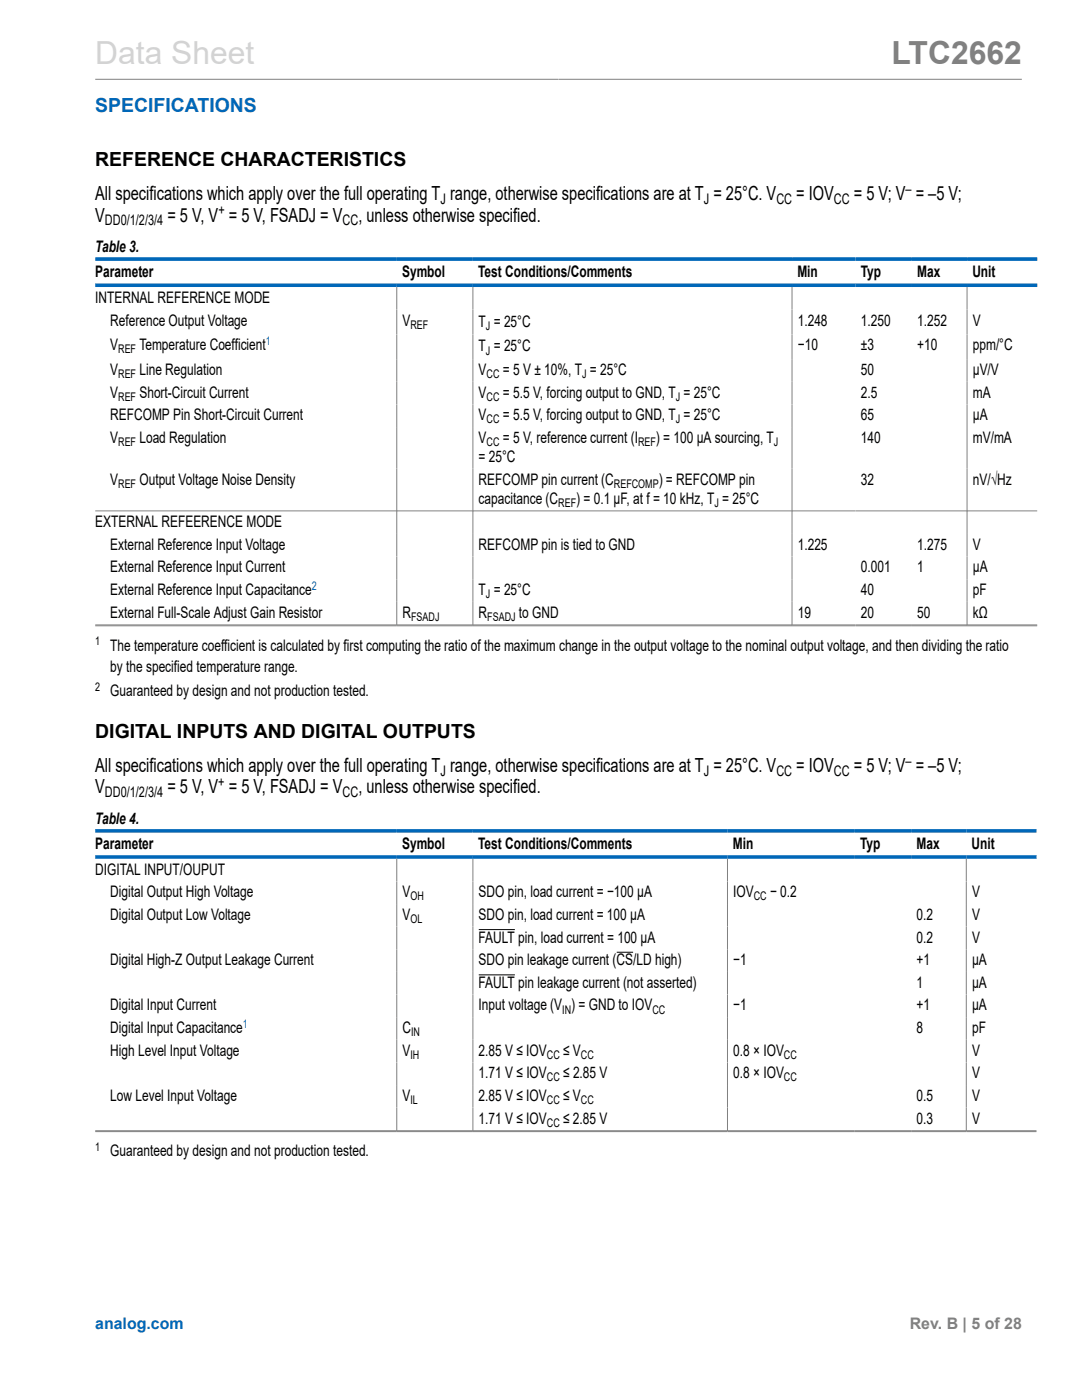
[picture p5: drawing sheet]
<svg xmlns="http://www.w3.org/2000/svg" width="216mm" height="279mm" viewBox="0 0 216 279" stroke-linecap="round" stroke-linejoin="round" font-family="sans-serif">
<defs><g id="words">
<text font-size="6.3" fill="#d3d3d3" x="19" y="12.7">Data Sheet</text>
<text font-size="6.3" fill="#808080" x="177.9" y="12.7">LTC2662</text>
<text font-size="3.9" fill="#0067b8" x="19" y="22.3">SPECIFICATIONS</text>
<g font-size="3.9">
<text x="19" y="33.2">REFERENCE CHARACTERISTICS</text>
<text x="19" y="40">All specifications which apply over the full operating T range, otherwise specifications are at T = 25°C. V</text>
<text x="158.9" y="40">= IOV</text>
<text x="170.4" y="40">= 5 V; V = –5 V;</text>
<text x="19" y="44.2">V</text>
<text x="33.4" y="44.2">= 5 V, V = 5 V, FSADJ = V</text>
<text x="71.5" y="44.2">, unless otherwise specified.</text>
<text x="19" y="147.3">DIGITAL INPUTS AND DIGITAL OUTPUTS</text>
<text x="19" y="154.1">All specifications which apply over the full operating T range, otherwise specifications are at T = 25°C. V</text>
<text x="158.9" y="154.1">= IOV</text>
<text x="170.4" y="154.1">= 5 V; V = –5 V;</text>
<text x="19" y="158.3">V</text>
<text x="33.4" y="158.3">= 5 V, V = 5 V, FSADJ = V</text>
<text x="71.5" y="158.3">, unless otherwise specified.</text>
</g>
<g font-size="3.2">
<text x="19" y="50.4">Table 3.</text>
<text x="19" y="55.2">Parameter</text>
<text x="80.2" y="55.2">Symbol</text>
<text x="95.4" y="55.2">Test Conditions/Comments</text>
<text x="159.1" y="55.2">Min</text>
<text x="171.8" y="55.2">Typ</text>
<text x="183" y="55.2">Max</text>
<text x="194" y="55.2">Unit</text>
<text x="19" y="60.5">INTERNAL REFERENCE MODE</text>
<text x="22" y="65">Reference Output Voltage</text>
<text x="80.3" y="65">V</text>
<text x="95.5" y="65.2">T = 25°C</text>
<text x="159.2" y="65">1.248</text>
<text x="171.8" y="65">1.250</text>
<text x="183" y="65">1.252</text>
<text x="194.1" y="65">V</text>
<text x="22" y="69.9">V</text>
<text x="27.8" y="69.9">Temperature Coefficient</text>
<text x="95.5" y="70.1">T = 25°C</text>
<text x="159.2" y="69.9">−10</text>
<text x="171.8" y="69.9">±3</text>
<text x="183" y="69.9">+10</text>
<text x="194.1" y="69.9">ppm/°C</text>
<text x="22" y="74.8">V</text>
<text x="27.8" y="74.8">Line Regulation</text>
<text x="95.5" y="74.8">V</text>
<text x="100.3" y="74.8">= 5 V ± 10%, T = 25°C</text>
<text x="171.8" y="74.8">50</text>
<text x="194.1" y="74.8">µV/V</text>
<text x="22" y="83.9">REFCOMP Pin Short-Circuit Current</text>
<text x="22" y="79.4">V</text>
<text x="27.8" y="79.4">Short-Circuit Current</text>
<text x="95.5" y="79.4">V</text>
<text x="95.5" y="83.9">V</text>
<text x="100.3" y="79.4">= 5.5 V, forcing output to GND, T = 25°C</text>
<text x="100.3" y="83.9">= 5.5 V, forcing output to GND, T = 25°C</text>
<text x="171.8" y="79.4">2.5</text>
<text x="171.8" y="83.9">65</text>
<text x="194.1" y="79.4">mA</text>
<text x="194.1" y="83.9">µA</text>
<text x="22" y="88.4">V</text>
<text x="27.8" y="88.4">Load Regulation</text>
<text x="95.5" y="88.4">V</text>
<text x="100.3" y="88.4">= 5 V, reference current (I</text>
<text x="130.9" y="88.4">) = 100 µA sourcing, T</text>
<text x="171.8" y="88.4">140</text>
<text x="194.1" y="88.4">mV/mA</text>
<text x="95.5" y="92.2">= 25°C</text>
<text x="22" y="96.7">V</text>
<text x="27.8" y="96.7">Output Voltage Noise Density</text>
<text x="95.5" y="100.5">capacitance (C</text>
<text x="95.5" y="96.7">REFCOMP pin current (C</text>
<text x="115" y="100.5">) = 0.1 µF, at f = 10 kHz, T = 25°C</text>
<text x="131.4" y="96.7">) = REFCOMP pin</text>
<text x="171.8" y="96.7">32</text>
<text x="194.1" y="96.7">nV/√Hz</text>
<text x="19" y="105.2">EXTERNAL REFEERENCE MODE</text>
<text x="22" y="109.7">External Reference Input Voltage</text>
<text x="95.5" y="109.7">REFCOMP pin is tied to GND</text>
<text x="159.2" y="109.7">1.225</text>
<text x="183" y="109.7">1.275</text>
<text x="194.1" y="109.7">V</text>
<text x="22" y="114.3">External Reference Input Current</text>
<text x="22" y="118.8">External Reference Input Capacitance</text>
<text x="95.5" y="118.8">T = 25°C</text>
<text x="171.8" y="114.3">0.001</text>
<text x="171.8" y="118.8">40</text>
<text x="183" y="114.3">1</text>
<text x="194.1" y="114.3">µA</text>
<text x="194.1" y="118.8">pF</text>
<text x="22" y="123.3">External Full-Scale Adjust Gain Resistor</text>
<text x="80.3" y="123.3">R</text>
<text x="95.5" y="123.3">R</text>
<text x="103.5" y="123.3">to GND</text>
<text x="159.2" y="123.3">19</text>
<text x="171.8" y="123.3">20</text>
<text x="183" y="123.3">50</text>
<text x="194.1" y="123.3">kΩ</text>
<text x="22" y="129.8">The temperature coefficient is calculated by first computing the ratio of the maximum change in the output voltage to the nominal output voltage, and then dividing the ratio</text>
<text x="22" y="134.1">by the specified temperature range.</text>
<text x="22" y="139">Guaranteed by design and not production tested.</text>
<text x="19" y="164.5">Table 4.</text>
<text x="19" y="169.3">Parameter</text>
<text x="80.2" y="169.3">Symbol</text>
<text x="95.4" y="169.3">Test Conditions/Comments</text>
<text x="146.2" y="169.3">Min</text>
<text x="171.6" y="169.3">Typ</text>
<text x="182.9" y="169.3">Max</text>
<text x="193.9" y="169.3">Unit</text>
<text x="19" y="174.6">DIGITAL INPUT/OUPUT</text>
<text x="22" y="179.1">Digital Output High Voltage</text>
<text x="80.3" y="179.1">V</text>
<text x="95.5" y="179.1">SDO pin, load current = −100 µA</text>
<text x="146.3" y="179.1">IOV</text>
<text x="153.7" y="179.1">− 0.2</text>
<text x="194" y="179.1">V</text>
<text x="22" y="183.6">Digital Output Low Voltage</text>
<text x="80.3" y="183.6">V</text>
<text x="95.5" y="183.6">SDO pin, load current = 100 µA</text>
<text x="182.9" y="183.6">0.2</text>
<text x="194" y="183.6">V</text>
<text x="95.5" y="188.1">FAULT pin, load current = 100 µA</text>
<text x="182.9" y="188.1">0.2</text>
<text x="194" y="188.1">V</text>
<text x="22" y="192.6">Digital High-Z Output Leakage Current</text>
<text x="95.5" y="192.6">SDO pin leakage current (CS/LD high)</text>
<text x="95.5" y="197.1">FAULT pin leakage current (not asserted)</text>
<text x="146.3" y="192.6">−1</text>
<text x="182.9" y="192.6">+1</text>
<text x="182.9" y="197.1">1</text>
<text x="194" y="192.6">µA</text>
<text x="194" y="197.1">µA</text>
<text x="22" y="201.7">Digital Input Current</text>
<text x="95.5" y="201.7">Input voltage (V ) = GND to IOV</text>
<text x="146.3" y="201.7">−1</text>
<text x="182.9" y="201.7">+1</text>
<text x="194" y="201.7">µA</text>
<text x="22" y="206.2">Digital Input Capacitance</text>
<text x="80.3" y="206.2">C</text>
<text x="182.9" y="206.2">8</text>
<text x="194" y="206.2">pF</text>
<text x="22" y="210.7">High Level Input Voltage</text>
<text x="80.3" y="210.7">V</text>
<text x="95.5" y="210.7">2.85 V ≤ IOV</text>
<text x="95.5" y="215.2">1.71 V ≤ IOV</text>
<text x="112.4" y="210.7">≤ V</text>
<text x="112.4" y="215.2">≤ 2.85 V</text>
<text x="146.3" y="210.7">0.8 × IOV</text>
<text x="146.3" y="215.2">0.8 × IOV</text>
<text x="194" y="215.2">V</text>
<text x="194" y="210.7">V</text>
<text x="22" y="219.7">Low Level Input Voltage</text>
<text x="80.3" y="219.7">V</text>
<text x="95.5" y="219.7">2.85 V ≤ IOV</text>
<text x="112.4" y="219.7">≤ V</text>
<text x="182.9" y="219.7">0.5</text>
<text x="194" y="219.7">V</text>
<text x="95.5" y="224.2">1.71 V ≤ IOV</text>
<text x="112.4" y="224.2">≤ 2.85 V</text>
<text x="182.9" y="224.2">0.3</text>
<text x="194" y="224.2">V</text>
<text x="22" y="230.8">Guaranteed by design and not production tested.</text>
</g>
<text font-size="3.2" fill="#0067b8" x="19" y="265.3">analog.com</text>
<text font-size="3.2" fill="#808080" x="181.5" y="265.3">Rev. B | 5 of 28</text>
<g font-size="2.9">
<text x="87.9" y="40.8">J</text>
<text x="140.4" y="40.8">J</text>
<text x="154.9" y="40.8">CC</text>
<text x="166.4" y="40.8">CC</text>
<text x="180.7" y="38.7">–</text>
<text x="20.9" y="45">DD0/1/2/3/4</text>
<text x="43.6" y="42.9">+</text>
<text x="68.4" y="45">CC</text>
<text x="87.9" y="154.9">J</text>
<text x="140.4" y="154.9">J</text>
<text x="154.9" y="154.9">CC</text>
<text x="166.4" y="154.9">CC</text>
<text x="180.7" y="152.8">–</text>
<text x="20.9" y="159.1">DD0/1/2/3/4</text>
<text x="43.6" y="157">+</text>
<text x="68.4" y="159.1">CC</text>
</g>
<g font-size="2.4">
<text x="81.9" y="65.6">REF</text>
<text x="97" y="65.8">J</text>
<text x="23.6" y="70.5">REF</text>
<text x="97" y="70.8">J</text>
<text x="23.6" y="75.5">REF</text>
<text x="97.1" y="75.5">CC</text>
<text x="116.1" y="75.5">J</text>
<text x="23.6" y="80">REF</text>
<text x="97.1" y="80">CC</text>
<text x="134.9" y="80">J</text>
<text x="23.6" y="89">REF</text>
<text x="97.1" y="89">CC</text>
<text x="97.1" y="84.5">CC</text>
<text x="127.3" y="89">REF</text>
<text x="134.9" y="84.5">J</text>
<text x="154.4" y="89">J</text>
<text x="23.6" y="97.4">REF</text>
<text x="111.4" y="101.2">REF</text>
<text x="122.5" y="97.4">REFCOMP</text>
<text x="142.5" y="101.2">J</text>
<text x="97" y="119.4">J</text>
<text x="82" y="123.9">FSADJ</text>
<text x="97.2" y="123.9">FSADJ</text>
<text x="19" y="128.8">1</text>
<text x="19" y="137.9">2</text>
<text x="81.9" y="179.7">OH</text>
<text x="150.4" y="179.7">CC</text>
<text x="81.9" y="184.2">OL</text>
<text x="112.2" y="202.3">IN</text>
<text x="130.2" y="202.3">CC</text>
<text x="82" y="206.8">IN</text>
<text x="81.9" y="211.3">IH</text>
<text x="109.1" y="211.3">CC</text>
<text x="109.1" y="215.8">CC</text>
<text x="115.9" y="211.3">CC</text>
<text x="156.4" y="215.8">CC</text>
<text x="156.4" y="211.3">CC</text>
<text x="81.9" y="220.3">IL</text>
<text x="109.1" y="220.3">CC</text>
<text x="115.9" y="220.3">CC</text>
<text x="109.1" y="224.9">CC</text>
<text x="19" y="229.7">1</text>
</g>
<g font-size="2.4" fill="#0067b8">
<text x="53.1" y="68.8">1</text>
<text x="62.2" y="117.7">2</text>
<text x="48.5" y="205.1">1</text>
</g>
</g></defs>
<g fill="none" stroke="#808080" stroke-width=".2">
<path d="M19 15.8h184.9M79.2 57.3v67.5M94.4 57.3v67.5M158 57.3v67.5M193 57.3v67.5M19 102h188M19 124.7h188M19 124.9h188M79.2 171.4v54.3M94.4 171.4v54.3M145.2 171.4v54.3M192.8 171.4v54.3"/>
<path d="M19 225.7h187.8M19 225.8h187.8"/>
</g>
<path d="M19 51.7h188M19 56.9h188M19 165.8h187.8M19 171h187.8" fill="none" stroke="#0067b8" stroke-width=".71"/>
<path d="M95.5 185.5h7.2M95.5 194.6h7.2M123 190h3.3" fill="none" stroke="#000" stroke-width=".2"/>
<use href="#words"/>
</svg>
